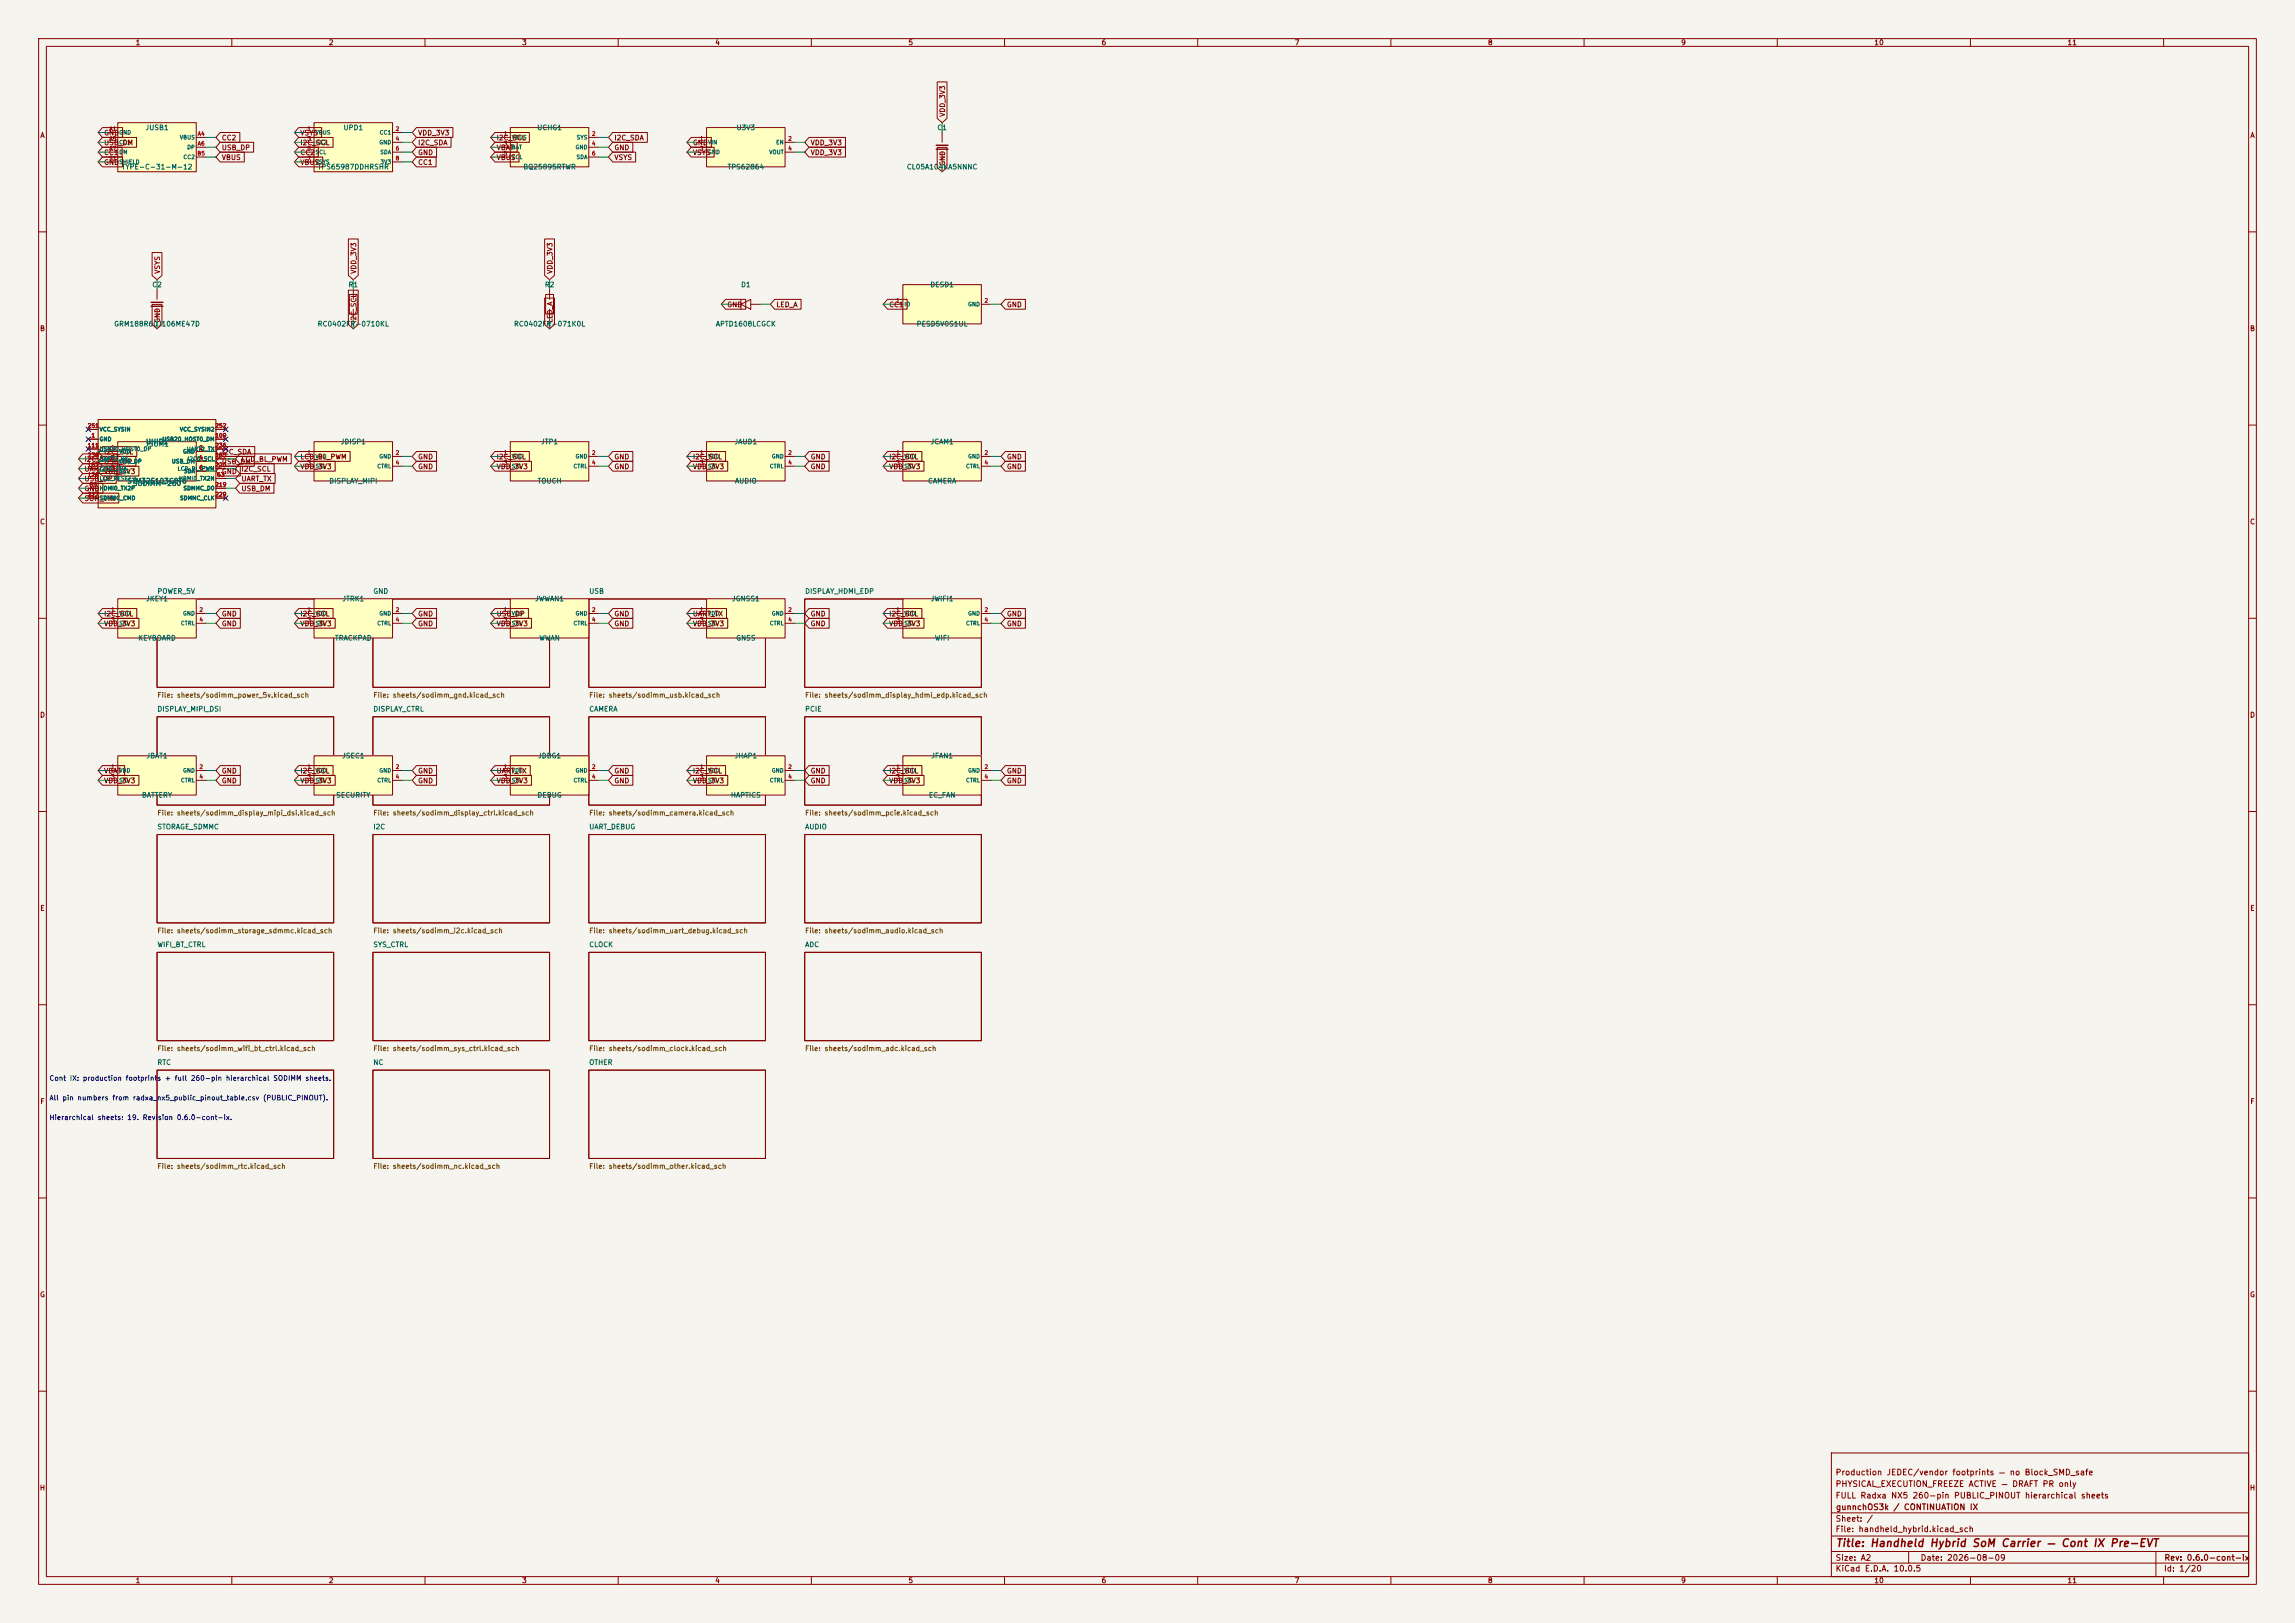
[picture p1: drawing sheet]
<svg xmlns="http://www.w3.org/2000/svg" width="594mm" height="420mm" viewBox="0 0 594 420" stroke-linecap="round" stroke-linejoin="round" font-family="sans-serif">
<defs><g id="words">
<text font-size="2" fill="#840000" x="475" y="400.8">Title: Handheld Hybrid SoM Carrier — Cont IX Pre-EVT</text>
<g font-size="1.5" fill="#840000">
<text x="475" y="382.1">Production JEDEC/vendor footprints — no Block_SMD_safe</text>
<text x="475" y="388.1">FULL Radxa NX5 260-pin PUBLIC_PINOUT hierarchical sheets</text>
<text x="475" y="385.1">PHYSICAL_EXECUTION_FREEZE ACTIVE — DRAFT PR only</text>
<text x="475" y="394.1">Sheet: /</text>
<text x="475.1" y="391.1">gunnchOS3k / CONTINUATION IX</text>
<text x="475" y="396.8">File: handheld_hybrid.kicad_sch</text>
<text x="475" y="407">KiCad E.D.A. 10.0.5</text>
<text x="475" y="404.2">Size: A2</text>
<text x="497" y="404.2">Date: 2026-08-09</text>
<text x="560" y="407">Id: 1/20</text>
<text x="560.1" y="404.2">Rev: 0.6.0-cont-ix</text>
</g>
<g font-size="1.3" fill="#840000">
<text x="35" y="12">1</text>
<text x="85" y="12">2</text>
<text x="135" y="12">3</text>
<text x="185" y="12">4</text>
<text x="235" y="12">5</text>
<text x="285" y="12">6</text>
<text x="335" y="12">7</text>
<text x="385" y="12">8</text>
<text x="435" y="12">9</text>
<text x="485" y="12">10</text>
<text x="535" y="12">11</text>
<text x="10.3" y="36">A</text>
<text x="26.8" y="35.3">GND</text>
<text x="77.6" y="35.3">VSYS</text>
<text x="108.1" y="35.3">VDD_3V3</text>
<text x="244.9" y="30.3" transform="rotate(-90 244.9 30.3)">VDD_3V3</text>
<text x="582.3" y="36">A</text>
<text x="26.8" y="40.4">CC1</text>
<text x="26.8" y="37.9">USB_DM</text>
<text x="57.3" y="41.7">VBUS</text>
<text x="57.3" y="36.6">CC2</text>
<text x="57.3" y="39.2">USB_DP</text>
<text x="77.6" y="40.4">CC2</text>
<text x="77.6" y="37.9">I2C_SCL</text>
<text x="108.1" y="40.4">GND</text>
<text x="108.1" y="37.9">I2C_SDA</text>
<text x="128.4" y="36.6">I2C_SCL</text>
<text x="128.4" y="39.2">VBAT</text>
<text x="128.4" y="41.7">VBUS</text>
<text x="158.9" y="36.6">I2C_SDA</text>
<text x="158.9" y="41.7">VSYS</text>
<text x="158.9" y="39.2">GND</text>
<text x="179.2" y="37.9">GND</text>
<text x="179.2" y="40.4">VSYS</text>
<text x="209.7" y="37.9">VDD_3V3</text>
<text x="209.7" y="40.4">VDD_3V3</text>
<text x="26.8" y="43">GND</text>
<text x="77.6" y="43">VBUS</text>
<text x="108.1" y="43">CC1</text>
<text x="244.9" y="43" transform="rotate(-90 244.9 43)">GND</text>
<text x="41.7" y="71" transform="rotate(-90 41.7 71)">VSYS</text>
<text x="92.5" y="71" transform="rotate(-90 92.5 71)">VDD_3V3</text>
<text x="143.3" y="71" transform="rotate(-90 143.3 71)">VDD_3V3</text>
<text x="41.7" y="83.7" transform="rotate(-90 41.7 83.7)">GND</text>
<text x="92.5" y="83.7" transform="rotate(-90 92.5 83.7)">I2C_SCL</text>
<text x="143.3" y="83.7" transform="rotate(-90 143.3 83.7)">LED_A</text>
<text x="188.1" y="79.8">GND</text>
<text x="200.8" y="79.8">LED_A</text>
<text x="230" y="79.8">CC1</text>
<text x="260.5" y="79.8">GND</text>
<text x="10.2" y="86">B</text>
<text x="582.2" y="86">B</text>
<text x="21.7" y="119.8">I2C_SDA</text>
<text x="26.8" y="117.9">I2C_SCL</text>
<text x="57.3" y="117.9">I2C_SDA</text>
<text x="62.4" y="119.8">LCD_BL_PWM</text>
<text x="77.6" y="119.2">LCD_BL_PWM</text>
<text x="108.1" y="119.2">GND</text>
<text x="128.4" y="119.2">I2C_SCL</text>
<text x="158.9" y="119.2">GND</text>
<text x="179.2" y="119.2">I2C_SCL</text>
<text x="209.7" y="119.2">GND</text>
<text x="230" y="119.2">I2C_SCL</text>
<text x="260.5" y="119.2">GND</text>
<text x="21.7" y="124.9">USB_DP</text>
<text x="21.7" y="122.3">UART_RX</text>
<text x="26.8" y="120.4">USB_DP</text>
<text x="26.8" y="123">VDD_3V3</text>
<text x="57.3" y="120.4">USB_DM</text>
<text x="57.3" y="123">GND</text>
<text x="62.4" y="122.3">I2C_SCL</text>
<text x="62.4" y="124.9">UART_TX</text>
<text x="77.6" y="121.7">VDD_3V3</text>
<text x="108.1" y="121.7">GND</text>
<text x="128.4" y="121.7">VDD_3V3</text>
<text x="158.9" y="121.7">GND</text>
<text x="179.2" y="121.7">VDD_3V3</text>
<text x="209.7" y="121.7">GND</text>
<text x="230" y="121.7">VDD_3V3</text>
<text x="260.5" y="121.7">GND</text>
<text x="21.7" y="129.9">SOM_VIN</text>
<text x="21.7" y="127.4">GND</text>
<text x="62.4" y="127.4">USB_DM</text>
<text x="10.2" y="136">C</text>
<text x="582.2" y="136">C</text>
<text x="26.8" y="159.8">I2C_SCL</text>
<text x="57.3" y="159.8">GND</text>
<text x="77.6" y="159.8">I2C_SCL</text>
<text x="108.1" y="159.8">GND</text>
<text x="128.4" y="159.8">USB_DP</text>
<text x="158.9" y="159.8">GND</text>
<text x="179.2" y="159.8">UART_TX</text>
<text x="209.7" y="159.8">GND</text>
<text x="230" y="159.8">I2C_SCL</text>
<text x="260.5" y="159.8">GND</text>
<text x="26.8" y="162.3">VDD_3V3</text>
<text x="57.3" y="162.3">GND</text>
<text x="77.6" y="162.3">VDD_3V3</text>
<text x="108.1" y="162.3">GND</text>
<text x="128.4" y="162.3">VDD_3V3</text>
<text x="158.9" y="162.3">GND</text>
<text x="179.2" y="162.3">VDD_3V3</text>
<text x="209.7" y="162.3">GND</text>
<text x="230" y="162.3">VDD_3V3</text>
<text x="260.5" y="162.3">GND</text>
<text x="10.2" y="186">D</text>
<text x="582.2" y="186">D</text>
<text x="26.8" y="200.4">VBAT</text>
<text x="26.8" y="203">VDD_3V3</text>
<text x="57.3" y="200.4">GND</text>
<text x="57.3" y="203">GND</text>
<text x="77.6" y="200.4">I2C_SCL</text>
<text x="77.6" y="203">VDD_3V3</text>
<text x="108.1" y="200.4">GND</text>
<text x="108.1" y="203">GND</text>
<text x="128.4" y="203">VDD_3V3</text>
<text x="128.4" y="200.4">UART_TX</text>
<text x="158.9" y="203">GND</text>
<text x="158.9" y="200.4">GND</text>
<text x="179.2" y="203">VDD_3V3</text>
<text x="179.2" y="200.4">I2C_SCL</text>
<text x="209.7" y="203">GND</text>
<text x="209.7" y="200.4">GND</text>
<text x="230" y="203">VDD_3V3</text>
<text x="230" y="200.4">I2C_SCL</text>
<text x="260.5" y="203">GND</text>
<text x="260.5" y="200.4">GND</text>
<text x="10.3" y="236">E</text>
<text x="582.3" y="236">E</text>
<text x="10.3" y="286">F</text>
<text x="582.3" y="286">F</text>
<text x="10.2" y="336">G</text>
<text x="582.2" y="336">G</text>
<text x="10.2" y="386">H</text>
<text x="582.2" y="386">H</text>
<text x="35" y="410">1</text>
<text x="85" y="410">2</text>
<text x="135" y="410">3</text>
<text x="185" y="410">4</text>
<text x="235" y="410">5</text>
<text x="285" y="410">6</text>
<text x="335" y="410">7</text>
<text x="385" y="410">8</text>
<text x="435" y="410">9</text>
<text x="485" y="410">10</text>
<text x="535" y="410">11</text>
</g>
<g font-size="1.3" fill="#006464">
<text x="37.5" y="34">JUSB1</text>
<text x="88.8" y="34">UPD1</text>
<text x="138.9" y="34">UCHG1</text>
<text x="190.5" y="34">U3V3</text>
<text x="242.5" y="34">C1</text>
<text x="31.4" y="44.1">TYPE-C-31-M-12</text>
<text x="82.1" y="44.1">TPS65987DDHRSHR</text>
<text x="135.3" y="44.1">BQ25895RTWR</text>
<text x="188.2" y="44.1">TPS62864</text>
<text x="234.6" y="44.1">CL05A104KA5NNNC</text>
<text x="39.3" y="74.6">C2</text>
<text x="90.1" y="74.6">R1</text>
<text x="140.9" y="74.6">R2</text>
<text x="191.7" y="74.6">D1</text>
<text x="240.7" y="74.6">DESD1</text>
<text x="29.4" y="84.8">GRM188R60J106ME47D</text>
<text x="82.1" y="84.8">RC0402FR-0710KL</text>
<text x="132.9" y="84.8">RC0402FR-071K0L</text>
<text x="185.1" y="84.8">APTD1608LCGCK</text>
<text x="237.1" y="84.8">PESD5V0S1UL</text>
<text x="37.4" y="115.9">JSOM1</text>
<text x="37.6" y="115.3">UHID1</text>
<text x="88" y="115.3">JDISP1</text>
<text x="139.9" y="115.3">JTP1</text>
<text x="190" y="115.3">JAUD1</text>
<text x="240.7" y="115.3">JCAM1</text>
<text x="32.8" y="125.4">STM32F103C8T6</text>
<text x="85.1" y="125.4">DISPLAY_MIPI</text>
<text x="139" y="125.4">TOUCH</text>
<text x="190.1" y="125.4">AUDIO</text>
<text x="240.1" y="125.4">CAMERA</text>
<text x="34.3" y="126">SODIMM-260</text>
<text x="37.7" y="155.9">JKEY1</text>
<text x="40.6" y="154">POWER_5V</text>
<text x="88.5" y="155.9">JTRK1</text>
<text x="96.5" y="154">GND</text>
<text x="138.4" y="155.9">JWWAN1</text>
<text x="152.4" y="154">USB</text>
<text x="189.3" y="155.9">JGNSS1</text>
<text x="208.3" y="154">DISPLAY_HDMI_EDP</text>
<text x="240.7" y="155.9">JWIFI1</text>
<text x="35.6" y="166.1">KEYBOARD</text>
<text x="86.6" y="166.1">TRACKPAD</text>
<text x="139.5" y="166.1">WWAN</text>
<text x="190.4" y="166.1">GNSS</text>
<text x="241.8" y="166.1">WIFI</text>
<text x="40.6" y="184.4">DISPLAY_MIPI_DSI</text>
<text x="96.5" y="184.4">DISPLAY_CTRL</text>
<text x="152.4" y="184.4">CAMERA</text>
<text x="208.3" y="184.4">PCIE</text>
<text x="37.8" y="196.5">JBAT1</text>
<text x="88.4" y="196.5">JSEC1</text>
<text x="139.1" y="196.5">JDBG1</text>
<text x="190" y="196.5">JHAP1</text>
<text x="240.9" y="196.5">JFAN1</text>
<text x="36.6" y="206.7">BATTERY</text>
<text x="86.9" y="206.7">SECURITY</text>
<text x="139" y="206.7">DEBUG</text>
<text x="189" y="206.7">HAPTICS</text>
<text x="240.3" y="206.7">EC_FAN</text>
<text x="40.6" y="214.9">STORAGE_SDMMC</text>
<text x="96.5" y="214.9">I2C</text>
<text x="152.4" y="214.9">UART_DEBUG</text>
<text x="208.3" y="214.9">AUDIO</text>
<text x="40.6" y="245.4">WIFI_BT_CTRL</text>
<text x="96.5" y="245.4">SYS_CTRL</text>
<text x="152.4" y="245.4">CLOCK</text>
<text x="208.3" y="245.4">ADC</text>
<text x="40.6" y="275.9">RTC</text>
<text x="96.5" y="275.9">NC</text>
<text x="152.4" y="275.9">OTHER</text>
</g>
<g font-size="1.3" fill="#725600">
<text x="40.6" y="180.8">File: sheets/sodimm_power_5v.kicad_sch</text>
<text x="96.5" y="180.8">File: sheets/sodimm_gnd.kicad_sch</text>
<text x="152.4" y="180.8">File: sheets/sodimm_usb.kicad_sch</text>
<text x="208.3" y="180.8">File: sheets/sodimm_display_hdmi_edp.kicad_sch</text>
<text x="40.6" y="211.3">File: sheets/sodimm_display_mipi_dsi.kicad_sch</text>
<text x="96.5" y="211.3">File: sheets/sodimm_display_ctrl.kicad_sch</text>
<text x="152.4" y="211.3">File: sheets/sodimm_camera.kicad_sch</text>
<text x="208.3" y="211.3">File: sheets/sodimm_pcie.kicad_sch</text>
<text x="40.6" y="241.8">File: sheets/sodimm_storage_sdmmc.kicad_sch</text>
<text x="96.5" y="241.8">File: sheets/sodimm_i2c.kicad_sch</text>
<text x="152.4" y="241.8">File: sheets/sodimm_uart_debug.kicad_sch</text>
<text x="208.3" y="241.8">File: sheets/sodimm_audio.kicad_sch</text>
<text x="40.6" y="272.3">File: sheets/sodimm_wifi_bt_ctrl.kicad_sch</text>
<text x="96.5" y="272.3">File: sheets/sodimm_sys_ctrl.kicad_sch</text>
<text x="152.4" y="272.3">File: sheets/sodimm_clock.kicad_sch</text>
<text x="208.3" y="272.3">File: sheets/sodimm_adc.kicad_sch</text>
<text x="40.6" y="302.8">File: sheets/sodimm_rtc.kicad_sch</text>
<text x="96.5" y="302.8">File: sheets/sodimm_nc.kicad_sch</text>
<text x="152.4" y="302.8">File: sheets/sodimm_other.kicad_sch</text>
</g>
<g font-size="1.3" fill="#0000c2">
<text x="12.7" y="280">Cont IX: production footprints + full 260-pin hierarchical SODIMM sheets.</text>
<text x="12.7" y="285.1">All pin numbers from radxa_nx5_public_pinout_table.csv (PUBLIC_PINOUT).</text>
<text x="12.7" y="290.1">Hierarchical sheets: 19. Revision 0.6.0-cont-ix.</text>
</g>
<g font-size="1" fill="#a90000">
<text x="28.2" y="34.1">A1</text>
<text x="51" y="35.4">A4</text>
<text x="79.4" y="34.1">1</text>
<text x="102.3" y="34.1">2</text>
<text x="130.2" y="35.4">1</text>
<text x="153.1" y="35.4">2</text>
<text x="28.1" y="41.7">S1</text>
<text x="28.2" y="36.6">A5</text>
<text x="28.2" y="39.2">A7</text>
<text x="51" y="40.5">B5</text>
<text x="51" y="37.9">A6</text>
<text x="79.4" y="36.6">3</text>
<text x="79.4" y="39.2">5</text>
<text x="79.4" y="41.7">7</text>
<text x="102.3" y="36.6">4</text>
<text x="102.3" y="39.2">6</text>
<text x="102.3" y="41.7">8</text>
<text x="130.2" y="37.9">3</text>
<text x="130.2" y="40.5">5</text>
<text x="153.1" y="37.9">4</text>
<text x="153.1" y="40.5">6</text>
<text x="181" y="36.6">1</text>
<text x="181" y="39.2">3</text>
<text x="203.9" y="36.6">2</text>
<text x="203.9" y="39.2">4</text>
<text x="231.8" y="78.6">1</text>
<text x="254.7" y="78.6">2</text>
<text x="22.6" y="110.9">251</text>
<text x="23.5" y="113.5">1</text>
<text x="55.6" y="113.5">109</text>
<text x="55.6" y="110.9">252</text>
<text x="22.6" y="116">111</text>
<text x="22.6" y="118.5">238</text>
<text x="28.6" y="116.7">1</text>
<text x="28.6" y="119.2">3</text>
<text x="51.5" y="116.7">2</text>
<text x="51.5" y="119.2">4</text>
<text x="55.6" y="118.5">185</text>
<text x="55.6" y="116">236</text>
<text x="79.4" y="117.9">1</text>
<text x="102.3" y="117.9">2</text>
<text x="130.2" y="117.9">1</text>
<text x="153.1" y="117.9">2</text>
<text x="181" y="117.9">1</text>
<text x="203.9" y="117.9">2</text>
<text x="231.8" y="117.9">1</text>
<text x="254.7" y="117.9">2</text>
<text x="22.6" y="123.6">126</text>
<text x="22.6" y="121.1">187</text>
<text x="28.6" y="121.7">5</text>
<text x="51.5" y="121.7">6</text>
<text x="55.6" y="121.1">220</text>
<text x="56.1" y="123.6">63</text>
<text x="79.4" y="120.5">3</text>
<text x="102.3" y="120.5">4</text>
<text x="130.2" y="120.5">3</text>
<text x="153.1" y="120.5">4</text>
<text x="181" y="120.5">3</text>
<text x="203.9" y="120.5">4</text>
<text x="231.8" y="120.5">3</text>
<text x="254.7" y="120.5">4</text>
<text x="22.6" y="128.7">227</text>
<text x="23.1" y="126.2">65</text>
<text x="55.6" y="126.2">219</text>
<text x="55.6" y="128.7">229</text>
<text x="28.6" y="158.6">1</text>
<text x="28.6" y="161.1">3</text>
<text x="51.5" y="158.6">2</text>
<text x="51.5" y="161.1">4</text>
<text x="79.4" y="158.6">1</text>
<text x="79.4" y="161.1">3</text>
<text x="102.3" y="158.6">2</text>
<text x="102.3" y="161.1">4</text>
<text x="130.2" y="158.6">1</text>
<text x="130.2" y="161.1">3</text>
<text x="153.1" y="158.6">2</text>
<text x="153.1" y="161.1">4</text>
<text x="181" y="158.6">1</text>
<text x="181" y="161.1">3</text>
<text x="203.9" y="158.6">2</text>
<text x="203.9" y="161.1">4</text>
<text x="231.8" y="158.6">1</text>
<text x="231.8" y="161.1">3</text>
<text x="254.7" y="158.6">2</text>
<text x="254.7" y="161.1">4</text>
<text x="28.6" y="199.2">1</text>
<text x="28.6" y="201.7">3</text>
<text x="51.5" y="199.2">2</text>
<text x="51.5" y="201.7">4</text>
<text x="79.4" y="199.2">1</text>
<text x="79.4" y="201.7">3</text>
<text x="102.3" y="199.2">2</text>
<text x="102.3" y="201.7">4</text>
<text x="130.2" y="199.2">1</text>
<text x="130.2" y="201.7">3</text>
<text x="153.1" y="199.2">2</text>
<text x="153.1" y="201.7">4</text>
<text x="181" y="199.2">1</text>
<text x="181" y="201.7">3</text>
<text x="203.9" y="199.2">2</text>
<text x="203.9" y="201.7">4</text>
<text x="231.8" y="199.2">1</text>
<text x="231.8" y="201.7">3</text>
<text x="254.7" y="199.2">2</text>
<text x="254.7" y="201.7">4</text>
</g>
<g font-size="1" fill="#006464">
<text x="30.7" y="35.1">GND</text>
<text x="81.5" y="35.1">VBUS</text>
<text x="98.1" y="35.1">CC1</text>
<text x="30.7" y="37.6">CC1</text>
<text x="30.7" y="40.1">DM</text>
<text x="46.4" y="36.3">VBUS</text>
<text x="47.3" y="41.4">CC2</text>
<text x="48.3" y="38.9">DP</text>
<text x="81.5" y="37.6">CC2</text>
<text x="81.5" y="40.1">SCL</text>
<text x="98" y="37.6">GND</text>
<text x="98.3" y="40.1">SDA</text>
<text x="132.3" y="36.3">VBUS</text>
<text x="132.3" y="38.9">BAT</text>
<text x="132.3" y="41.4">SCL</text>
<text x="148.8" y="38.9">GND</text>
<text x="149.1" y="41.4">SDA</text>
<text x="149.1" y="36.3">SYS</text>
<text x="183.1" y="37.6">VIN</text>
<text x="183.1" y="40.1">GND</text>
<text x="199" y="40.1">VOUT</text>
<text x="200.8" y="37.6">EN</text>
<text x="30.7" y="42.7">SHIELD</text>
<text x="81.5" y="42.7">VSYS</text>
<text x="98.3" y="42.7">3V3</text>
<text x="233.9" y="79.5">IO</text>
<text x="250.4" y="79.5">GND</text>
<text x="25.7" y="111.9">VCC_SYSIN</text>
<text x="46.4" y="111.9">VCC_SYSIN2</text>
<text x="25.7" y="114.4">GND</text>
<text x="25.7" y="117">USB20_HOST0_DP</text>
<text x="25.7" y="119.5">UART2_RX</text>
<text x="30.7" y="117.6">VDD</text>
<text x="41.9" y="114.4">USB20_HOST0_DM</text>
<text x="47.2" y="117.6">GND</text>
<text x="48.2" y="117">UART2_TX</text>
<text x="48.4" y="119.5">I2C0_SCL</text>
<text x="81.5" y="118.9">VDD</text>
<text x="98" y="118.9">GND</text>
<text x="132.3" y="118.9">VDD</text>
<text x="148.8" y="118.9">GND</text>
<text x="183.1" y="118.9">VDD</text>
<text x="199.6" y="118.9">GND</text>
<text x="233.9" y="118.9">VDD</text>
<text x="250.4" y="118.9">GND</text>
<text x="25.7" y="124.6">LCD_RESET_L</text>
<text x="25.7" y="122">I2C0_SDA</text>
<text x="30.7" y="120.1">USB_DP</text>
<text x="30.7" y="122.7">SCL</text>
<text x="44.3" y="120.1">USB_DM</text>
<text x="45.8" y="122">LCD_BL_PWM</text>
<text x="46.2" y="124.6">HDMI0_TX2N</text>
<text x="47.5" y="122.7">SDA</text>
<text x="81.5" y="121.4">SIG</text>
<text x="97.5" y="121.4">CTRL</text>
<text x="132.3" y="121.4">SIG</text>
<text x="148.3" y="121.4">CTRL</text>
<text x="183.1" y="121.4">SIG</text>
<text x="199.1" y="121.4">CTRL</text>
<text x="233.9" y="121.4">SIG</text>
<text x="249.9" y="121.4">CTRL</text>
<text x="25.7" y="127.1">HDMI0_TX2P</text>
<text x="25.7" y="129.7">SDMMC_CMD</text>
<text x="46.5" y="129.7">SDMMC_CLK</text>
<text x="47.3" y="127.1">SDMMC_D0</text>
<text x="30.7" y="159.5">VDD</text>
<text x="47.2" y="159.5">GND</text>
<text x="81.5" y="159.5">VDD</text>
<text x="98" y="159.5">GND</text>
<text x="132.3" y="159.5">VDD</text>
<text x="148.8" y="159.5">GND</text>
<text x="183.1" y="159.5">VDD</text>
<text x="199.6" y="159.5">GND</text>
<text x="233.9" y="159.5">VDD</text>
<text x="250.4" y="159.5">GND</text>
<text x="30.7" y="162.1">SIG</text>
<text x="46.7" y="162.1">CTRL</text>
<text x="81.5" y="162.1">SIG</text>
<text x="97.5" y="162.1">CTRL</text>
<text x="132.3" y="162.1">SIG</text>
<text x="148.3" y="162.1">CTRL</text>
<text x="183.1" y="162.1">SIG</text>
<text x="199.1" y="162.1">CTRL</text>
<text x="233.9" y="162.1">SIG</text>
<text x="249.9" y="162.1">CTRL</text>
<text x="30.7" y="200.2">VDD</text>
<text x="30.7" y="202.7">SIG</text>
<text x="46.7" y="202.7">CTRL</text>
<text x="47.2" y="200.2">GND</text>
<text x="81.5" y="200.2">VDD</text>
<text x="81.5" y="202.7">SIG</text>
<text x="97.5" y="202.7">CTRL</text>
<text x="98" y="200.2">GND</text>
<text x="132.3" y="200.2">VDD</text>
<text x="132.3" y="202.7">SIG</text>
<text x="148.3" y="202.7">CTRL</text>
<text x="148.8" y="200.2">GND</text>
<text x="183.1" y="200.2">VDD</text>
<text x="183.1" y="202.7">SIG</text>
<text x="199.1" y="202.7">CTRL</text>
<text x="199.6" y="200.2">GND</text>
<text x="233.9" y="200.2">VDD</text>
<text x="233.9" y="202.7">SIG</text>
<text x="249.9" y="202.7">CTRL</text>
<text x="250.4" y="200.2">GND</text>
</g>
</g></defs>
<path d="M0 0h594v420h-594z" fill="#f5f4ef" stroke="#f5f4ef" stroke-width=".26"/>
<g fill="none" stroke="#840000" stroke-width=".26">
<path d="M10 10h574v400h-574zM12 12h570v396h-570zM60 10v2M110 10v2M160 10v2M210 10v2M260 10v2M310 10v2M360 10v2M410 10v2M460 10v2M510 10v2"/>
<path d="M560 10v2M243.8 34.3v2.5M243.8 39.4v2.5M10 60h2M582 60h2M10 110h2M582 110h2M40.6 155h45.8v22.9h-45.8zM96.5 155h45.7v22.9h-45.7zM152.4 155h45.7v22.9h-45.7zM208.3 155h45.7v22.9h-45.7zM10 160h2"/>
<path d="M582 160h2M40.6 185.5h45.8v22.8h-45.8zM96.5 185.5h45.7v22.8h-45.7zM152.4 185.5h45.7v22.8h-45.7zM208.3 185.5h45.7v22.8h-45.7zM10 210h2M40.6 216h45.8v22.8h-45.8zM96.5 216h45.7v22.8h-45.7zM152.4 216h45.7v22.8h-45.7zM208.3 216h45.7v22.8h-45.7zM582 210h2M40.6 246.4h45.8v22.9h-45.8z"/>
<path d="M96.5 246.4h45.7v22.9h-45.7zM152.4 246.4h45.7v22.9h-45.7zM208.3 246.4h45.7v22.9h-45.7zM10 260h2M40.6 276.9h45.8v22.9h-45.8zM96.5 276.9h45.7v22.9h-45.7zM152.4 276.9h45.7v22.9h-45.7zM582 260h2M10 310h2M582 310h2M10 360h2M474 376h108v32h-108z"/>
<path d="M582 360h2M474 397.5h108M474 391.5h108M60 408v2M110 408v2M160 408v2M210 408v2M260 408v2M310 408v2M360 408v2M410 408v2M460 408v2"/>
<path d="M474 404.5h108M474 401.5h108M494 401.5v3M510 408v2M558 401.5v6.5M560 408v2"/>
</g>
<path d="M242.3 37.6h3.1M242.3 38.6h3.1" fill="none" stroke="#840000" stroke-width=".37"/>
<path d="M233.7 114.3h20.3v10.2h-20.3z" fill="#ffffc2"/>
<path d="M231.1 118.1h2.6M233.7 114.3h20.3v10.2h-20.3zM254 118.1h2.5M231.1 120.7h2.6M254 120.7h2.5" fill="none" stroke="#840000" stroke-width=".26"/>
<path d="M182.9 154.9h20.3v10.2h-20.3z" fill="#ffffc2"/>
<path d="M180.3 158.8h2.6M182.9 154.9h20.3v10.2h-20.3zM203.2 158.8h2.5M180.3 161.3h2.6M203.2 161.3h2.5" fill="none" stroke="#840000" stroke-width=".26"/>
<path d="M25.4 108.6h30.5v22.8h-30.5z" fill="#ffffc2"/>
<g fill="none" stroke="#840000" stroke-width=".26">
<path d="M22.9 113.7h2.5M22.9 116.2h2.5M22.9 118.7h2.5M22.9 111.1h2.5M25.4 108.6h30.5v22.8h-30.5zM55.9 113.7h2.5M55.9 116.2h2.5M55.9 118.7h2.5M55.9 111.1h2.5M22.9 123.8h2.5M22.9 126.4h2.5M22.9 121.3h2.5"/>
<path d="M22.9 128.9h2.5M55.9 123.8h2.5M55.9 126.4h2.5M55.9 121.3h2.5M55.9 128.9h2.5"/>
</g>
<path d="M132.1 195.6h20.3v10.1h-20.3z" fill="#ffffc2"/>
<path d="M129.5 199.4h2.6M132.1 195.6h20.3v10.1h-20.3zM152.4 199.4h2.5M129.5 201.9h2.6M152.4 201.9h2.5" fill="none" stroke="#840000" stroke-width=".26"/>
<path d="M30.5 114.3h20.3v10.2h-20.3z" fill="#ffffc2"/>
<path d="M27.9 116.8h2.6M27.9 119.4h2.6M30.5 114.3h20.3v10.2h-20.3zM50.8 116.8h2.5M50.8 119.4h2.5M27.9 121.9h2.6M50.8 121.9h2.5" fill="none" stroke="#840000" stroke-width=".26"/>
<path d="M30.5 154.9h20.3v10.2h-20.3z" fill="#ffffc2"/>
<path d="M189.2 78.7h2.6M191.8 78.7l2.5-1.2v2.5zM191.8 77.5v2.5M194.3 78.7h2.5M27.9 158.8h2.6M30.5 154.9h20.3v10.2h-20.3zM50.8 158.8h2.5M27.9 161.3h2.6M50.8 161.3h2.5" fill="none" stroke="#840000" stroke-width=".26"/>
<path d="M81.3 154.9h20.3v10.2h-20.3z" fill="#ffffc2"/>
<path d="M78.7 158.8h2.6M81.3 154.9h20.3v10.2h-20.3zM101.6 158.8h2.5M78.7 161.3h2.6M101.6 161.3h2.5" fill="none" stroke="#840000" stroke-width=".26"/>
<path d="M30.5 195.6h20.3v10.1h-20.3z" fill="#ffffc2"/>
<path d="M27.9 199.4h2.6M30.5 195.6h20.3v10.1h-20.3zM50.8 199.4h2.5M27.9 201.9h2.6M50.8 201.9h2.5" fill="none" stroke="#840000" stroke-width=".26"/>
<path d="M233.7 195.6h20.3v10.1h-20.3z" fill="#ffffc2"/>
<path d="M231.1 199.4h2.6M233.7 195.6h20.3v10.1h-20.3zM254 199.4h2.5M231.1 201.9h2.6M254 201.9h2.5" fill="none" stroke="#840000" stroke-width=".26"/>
<path d="M233.7 73.7h20.3v10.1h-20.3z" fill="#ffffc2"/>
<path d="M231.1 78.7h2.6M233.7 73.7h20.3v10.1h-20.3zM254 78.7h2.5" fill="none" stroke="#840000" stroke-width=".26"/>
<path d="M182.9 33h20.3v10.2h-20.3z" fill="#ffffc2"/>
<path d="M180.3 36.8h2.6M180.3 39.4h2.6M182.9 33h20.3v10.2h-20.3zM203.2 36.8h2.5M203.2 39.4h2.5" fill="none" stroke="#840000" stroke-width=".26"/>
<path d="M182.9 195.6h20.3v10.1h-20.3z" fill="#ffffc2"/>
<path d="M180.3 199.4h2.6M182.9 195.6h20.3v10.1h-20.3zM203.2 199.4h2.5M180.3 201.9h2.6M203.2 201.9h2.5" fill="none" stroke="#840000" stroke-width=".26"/>
<path d="M182.9 114.3h20.3v10.2h-20.3z" fill="#ffffc2"/>
<path d="M180.3 118.1h2.6M182.9 114.3h20.3v10.2h-20.3zM203.2 118.1h2.5M180.3 120.7h2.6M203.2 120.7h2.5" fill="none" stroke="#840000" stroke-width=".26"/>
<path d="M81.3 31.8h20.3v12.7h-20.3z" fill="#ffffc2"/>
<path d="M78.7 34.3h2.6M78.7 36.8h2.6M78.7 39.4h2.6M81.3 31.8h20.3v12.7h-20.3zM101.6 34.3h2.5M101.6 36.8h2.5M101.6 39.4h2.5M78.7 41.9h2.6M101.6 41.9h2.5" fill="none" stroke="#840000" stroke-width=".26"/>
<path d="M81.3 114.3h20.3v10.2h-20.3z" fill="#ffffc2"/>
<path d="M78.7 118.1h2.6M81.3 114.3h20.3v10.2h-20.3zM101.6 118.1h2.5M78.7 120.7h2.6M101.6 120.7h2.5" fill="none" stroke="#840000" stroke-width=".26"/>
<path d="M233.7 154.9h20.3v10.2h-20.3z" fill="#ffffc2"/>
<path d="M141.2 76.2h2.1v5.1h-2.1zM142.2 74.9v2.6M142.2 80v2.6M231.1 158.8h2.6M233.7 154.9h20.3v10.2h-20.3zM254 158.8h2.5M231.1 161.3h2.6M254 161.3h2.5" fill="none" stroke="#840000" stroke-width=".26"/>
<path d="M81.3 195.6h20.3v10.1h-20.3z" fill="#ffffc2"/>
<path d="M78.7 199.4h2.6M81.3 195.6h20.3v10.1h-20.3zM101.6 199.4h2.5M78.7 201.9h2.6M101.6 201.9h2.5" fill="none" stroke="#840000" stroke-width=".26"/>
<path d="M132.1 33h20.3v10.2h-20.3z" fill="#ffffc2"/>
<path d="M129.5 35.6h2.6M129.5 38.1h2.6M132.1 33h20.3v10.2h-20.3zM152.4 35.6h2.5M152.4 38.1h2.5M129.5 40.6h2.6M152.4 40.6h2.5M90.4 76.2h2.1v5.1h-2.1zM91.4 74.9v2.6M91.4 80v2.6" fill="none" stroke="#840000" stroke-width=".26"/>
<path d="M30.5 31.8h20.3v12.7h-20.3z" fill="#ffffc2"/>
<path d="M27.9 34.3h2.6M27.9 36.8h2.6M27.9 39.4h2.6M30.5 31.8h20.3v12.7h-20.3zM50.8 35.6h2.5M50.8 38.1h2.5M27.9 41.9h2.6M50.8 40.6h2.5" fill="none" stroke="#840000" stroke-width=".26"/>
<path d="M132.1 114.3h20.3v10.2h-20.3z" fill="#ffffc2"/>
<path d="M40.6 74.9v2.6M40.6 80v2.6M129.5 118.1h2.6M132.1 114.3h20.3v10.2h-20.3zM152.4 118.1h2.5M129.5 120.7h2.6M152.4 120.7h2.5" fill="none" stroke="#840000" stroke-width=".26"/>
<path d="M39.1 78.2h3.1M39.1 79.2h3.1" fill="none" stroke="#840000" stroke-width=".37"/>
<path d="M132.1 154.9h20.3v10.2h-20.3z" fill="#ffffc2"/>
<g fill="none" stroke="#840000" stroke-width=".26">
<path d="M26.5 38.1h5.1v2.5h-5.1l-1.1-1.2zM26.5 33h5.2v2.6h-5.2l-1.1-1.3zM26.5 35.6h8.8v2.5h-8.8l-1.1-1.3zM57 39.4h6.2v2.5h-6.2l-1.1-1.3zM57 34.3h5.1v2.5h-5.1l-1.1-1.2zM57 36.8h8.6v2.6h-8.6l-1.1-1.3zM77.3 38.1h5.1v2.5h-5.1l-1.1-1.2zM77.3 35.6h8.9v2.5h-8.9l-1.1-1.3zM77.3 33h5.9v2.6h-5.9l-1.1-1.3zM107.8 38.1h5.2v2.5h-5.2l-1.1-1.2zM107.8 35.6h8.9v2.5h-8.9l-1.1-1.3zM107.8 33h9.4v2.6h-9.4l-1.1-1.3z"/>
<path d="M128.1 34.3h8.9v2.5h-8.9l-1.1-1.2zM128.1 36.8h5.8v2.6h-5.8l-1.1-1.3zM128.1 39.4h6.2v2.5h-6.2l-1.1-1.3zM158.6 34.3h8.9v2.5h-8.9l-1.1-1.2zM158.6 39.4h5.9v2.5h-5.9l-1.1-1.3zM158.6 36.8h5.2v2.6h-5.2l-1.1-1.3zM178.9 35.6h5.2v2.5h-5.2l-1.1-1.3zM178.9 38.1h5.9v2.5h-5.9l-1.1-1.2zM209.4 35.6h9.4v2.5h-9.4l-1.1-1.3zM209.4 38.1h9.4v2.5h-9.4l-1.1-1.2zM242.6 38.1h2.5v5.2l-1.3 1.2-1.2-1.2zM242.6 21.2h2.5v9.4l-1.3 1.2-1.2-1.2z"/>
<path d="M26.5 40.6h5.2v2.6h-5.2l-1.1-1.3zM77.3 40.6h6.2v2.6h-6.2l-1.1-1.3zM107.8 40.6h5.1v2.6h-5.1l-1.1-1.3zM39.4 78.8h2.5v5.2l-1.3 1.1-1.2-1.1zM39.4 65.3h2.5v6l-1.3 1.1-1.2-1.1zM90.2 75.1h2.5v8.9l-1.3 1.1-1.2-1.1zM90.2 61.8h2.5v9.5l-1.3 1.1-1.2-1.1zM141 61.8h2.5v9.5l-1.3 1.1-1.2-1.1zM141 77.1h2.5v6.9l-1.3 1.1-1.2-1.1zM187.8 77.5h5.2v2.5h-5.2l-1.1-1.3zM200.5 77.5h6.8v2.5h-6.8l-1.1-1.3zM229.7 77.5h5.1v2.5h-5.1l-1.1-1.3z"/>
<path d="M260.2 77.5h5.2v2.5h-5.2l-1.1-1.3zM21.4 120h9.5v2.5h-9.5l-1.1-1.2zM21.4 117.5h9v2.5h-9l-1.1-1.3zM22.9 113.7h2.5M22.9 116.2h2.5M22.9 118.7h2.5M22.9 111.1h2.5M26.5 118.1h8.7v2.6h-8.7l-1.1-1.3zM26.5 115.6h8.9v2.5h-8.9l-1.1-1.3zM27.9 116.8h2.6M27.9 119.4h2.6M50.8 116.8h2.5"/>
<path d="M50.8 119.4h2.5M55.9 113.7h2.5M55.9 116.2h2.5M55.9 118.7h2.5M55.9 111.1h2.5M57 115.6h8.9v2.5h-8.9l-1.1-1.3zM57 118.1h8.8v2.6h-8.8l-1.1-1.3zM62.1 117.5h13.3v2.5h-13.3l-1.1-1.3zM62.1 120h8.9v2.5h-8.9l-1.1-1.2zM77.3 116.8h13.3v2.6h-13.3l-1.1-1.3zM77.3 119.4h9.4v2.5h-9.4l-1.1-1.2zM107.8 116.8h5.2v2.6h-5.2l-1.1-1.3z"/>
<path d="M107.8 119.4h5.2v2.5h-5.2l-1.1-1.2zM128.1 116.8h8.9v2.6h-8.9l-1.1-1.3zM128.1 119.4h9.4v2.5h-9.4l-1.1-1.2zM158.6 119.4h5.2v2.5h-5.2l-1.1-1.2zM158.6 116.8h5.2v2.6h-5.2l-1.1-1.3zM178.9 116.8h8.9v2.6h-8.9l-1.1-1.3zM178.9 119.4h9.4v2.5h-9.4l-1.1-1.2zM209.4 116.8h5.2v2.6h-5.2l-1.1-1.3zM209.4 119.4h5.2v2.5h-5.2l-1.1-1.2zM229.7 119.4h9.4v2.5h-9.4l-1.1-1.2zM229.7 116.8h8.9v2.6h-8.9l-1.1-1.3zM260.2 119.4h5.2v2.5h-5.2l-1.1-1.2z"/>
<path d="M260.2 116.8h5.2v2.6h-5.2l-1.1-1.3zM21.4 127.6h9.3v2.6h-9.3l-1.1-1.3zM21.4 125.1h5.2v2.5h-5.2l-1.1-1.2zM21.4 122.5h8.7v2.6h-8.7l-1.1-1.3zM22.9 123.8h2.5M22.9 126.4h2.5M22.9 121.3h2.5M22.9 128.9h2.5M26.5 120.6h9.4v2.6h-9.4l-1.1-1.3zM27.9 121.9h2.6M50.8 121.9h2.5M55.9 123.8h2.5"/>
<path d="M55.9 126.4h2.5M55.9 121.3h2.5M55.9 128.9h2.5M57 120.6h5.2v2.6h-5.2l-1.1-1.3zM62.1 122.5h9.1v2.6h-9.1l-1.1-1.3zM62.1 125.1h8.8v2.5h-8.8l-1.1-1.2zM26.5 157.5h8.9v2.5h-8.9l-1.1-1.2zM57 157.5h5.2v2.5h-5.2l-1.1-1.2zM77.3 157.5h8.9v2.5h-8.9l-1.1-1.2zM107.8 157.5h5.2v2.5h-5.2l-1.1-1.2zM128.1 157.5h8.7v2.5h-8.7l-1.1-1.2zM129.5 158.8h2.6"/>
<path d="M132.1 154.9h20.3v10.2h-20.3zM152.4 158.8h2.5M158.6 157.5h5.2v2.5h-5.2l-1.1-1.2zM178.9 157.5h9.1v2.5h-9.1l-1.1-1.2zM209.4 157.5h5.2v2.5h-5.2l-1.1-1.2zM229.7 157.5h8.9v2.5h-8.9l-1.1-1.2zM260.2 157.5h5.2v2.5h-5.2l-1.1-1.2zM26.5 160h9.4v2.6h-9.4l-1.1-1.3zM57 160h5.2v2.6h-5.2l-1.1-1.3zM77.3 160h9.4v2.6h-9.4l-1.1-1.3zM107.8 160h5.2v2.6h-5.2l-1.1-1.3zM128.1 160h9.4v2.6h-9.4l-1.1-1.3z"/>
<path d="M129.5 161.3h2.6M152.4 161.3h2.5M158.6 160h5.2v2.6h-5.2l-1.1-1.3zM178.9 160h9.4v2.6h-9.4l-1.1-1.3zM209.4 160h5.2v2.6h-5.2l-1.1-1.3zM229.7 160h9.4v2.6h-9.4l-1.1-1.3zM260.2 160h5.2v2.6h-5.2l-1.1-1.3zM26.5 198.1h5.8v2.6h-5.8l-1.1-1.3zM57 198.1h5.2v2.6h-5.2l-1.1-1.3zM77.3 198.1h8.9v2.6h-8.9l-1.1-1.3zM107.8 198.1h5.2v2.6h-5.2l-1.1-1.3zM128.1 198.1h9.1v2.6h-9.1l-1.1-1.3z"/>
<path d="M158.6 198.1h5.2v2.6h-5.2l-1.1-1.3zM178.9 198.1h8.9v2.6h-8.9l-1.1-1.3zM209.4 198.1h5.2v2.6h-5.2l-1.1-1.3zM229.7 198.1h8.9v2.6h-8.9l-1.1-1.3zM260.2 198.1h5.2v2.6h-5.2l-1.1-1.3zM26.5 200.7h9.4v2.5h-9.4l-1.1-1.3zM57 200.7h5.2v2.5h-5.2l-1.1-1.3zM77.3 200.7h9.4v2.5h-9.4l-1.1-1.3zM107.8 200.7h5.2v2.5h-5.2l-1.1-1.3zM128.1 200.7h9.4v2.5h-9.4l-1.1-1.3zM158.6 200.7h5.2v2.5h-5.2l-1.1-1.3zM178.9 200.7h9.4v2.5h-9.4l-1.1-1.3z"/>
<path d="M209.4 200.7h5.2v2.5h-5.2l-1.1-1.3zM229.7 200.7h9.4v2.5h-9.4l-1.1-1.3zM260.2 200.7h5.2v2.5h-5.2l-1.1-1.3z"/>
</g>
<g fill="none" stroke="#009600" stroke-width=".26">
<path d="M25.4 39.4h2.5M25.4 36.8h2.5M25.4 34.3h2.5M53.3 38.1h2.6M53.3 35.6h2.6M76.2 39.4h2.5M76.2 36.8h2.5M76.2 34.3h2.5M104.1 39.4h2.6M104.1 36.8h2.6M104.1 34.3h2.6M127 38.1h2.5"/>
<path d="M127 35.6h2.5M154.9 38.1h2.6M154.9 35.6h2.6M177.8 39.4h2.5M177.8 36.8h2.5M205.7 39.4h2.6M205.7 36.8h2.6M243.8 31.8v2.5M25.4 41.9h2.5M53.3 40.6h2.6M76.2 41.9h2.5M104.1 41.9h2.6"/>
<path d="M127 40.6h2.5M154.9 40.6h2.6M243.8 41.9v2.6M40.6 72.4v2.5M91.4 72.4v2.5M142.2 72.4v2.5M186.7 78.7h2.5M196.8 78.7h2.6M228.6 78.7h2.5M256.5 78.7h2.6M40.6 82.6v2.5M91.4 82.6v2.5"/>
<path d="M142.2 82.6v2.5M20.3 118.7h2.6M25.4 119.4h2.5M25.4 116.8h2.5M53.3 119.4h2.6M53.3 116.8h2.6M58.4 118.7h2.6M76.2 118.1h2.5M104.1 118.1h2.6M127 118.1h2.5M154.9 118.1h2.6M177.8 118.1h2.5"/>
<path d="M205.7 118.1h2.6M228.6 118.1h2.5M256.5 118.1h2.6M20.3 126.4h2.6M20.3 123.8h2.6M20.3 121.3h2.6M20.3 128.9h2.6M25.4 121.9h2.5M53.3 121.9h2.6M58.4 126.4h2.6M58.4 123.8h2.6M58.4 121.3h2.6"/>
<path d="M76.2 120.7h2.5M104.1 120.7h2.6M127 120.7h2.5M154.9 120.7h2.6M177.8 120.7h2.5M205.7 120.7h2.6M228.6 120.7h2.5M256.5 120.7h2.6M25.4 158.8h2.5M53.3 158.8h2.6M76.2 158.8h2.5M104.1 158.8h2.6"/>
<path d="M127 158.8h2.5M154.9 158.8h2.6M177.8 158.8h2.5M205.7 158.8h2.6M228.6 158.8h2.5M256.5 158.8h2.6M25.4 161.3h2.5M53.3 161.3h2.6M76.2 161.3h2.5M104.1 161.3h2.6M127 161.3h2.5M154.9 161.3h2.6"/>
<path d="M177.8 161.3h2.5M205.7 161.3h2.6M228.6 161.3h2.5M256.5 161.3h2.6M25.4 199.4h2.5M53.3 199.4h2.6M76.2 199.4h2.5M104.1 199.4h2.6M127 199.4h2.5M154.9 199.4h2.6M177.8 199.4h2.5M205.7 199.4h2.6"/>
<path d="M228.6 199.4h2.5M256.5 199.4h2.6M25.4 201.9h2.5M53.3 201.9h2.6M76.2 201.9h2.5M104.1 201.9h2.6M127 201.9h2.5M154.9 201.9h2.6M177.8 201.9h2.5M205.7 201.9h2.6M228.6 201.9h2.5M256.5 201.9h2.6"/>
</g>
<g fill="none" stroke="#000084" stroke-width=".26">
<path d="M22.3 115.6l1.2 1.2M22.3 113l1.2 1.3M22.3 110.5l1.2 1.2M23.5 115.6l-1.2 1.2M23.5 113l-1.2 1.3M23.5 110.5l-1.2 1.2M57.8 110.5l1.2 1.2M57.8 113l1.2 1.3M57.8 115.6l1.2 1.2M59 110.5l-1.2 1.2M59 113l-1.2 1.3M59 115.6l-1.2 1.2"/>
<path d="M57.8 128.3l1.2 1.2M59 128.3l-1.2 1.2"/>
</g>
<use href="#words"/>
</svg>
